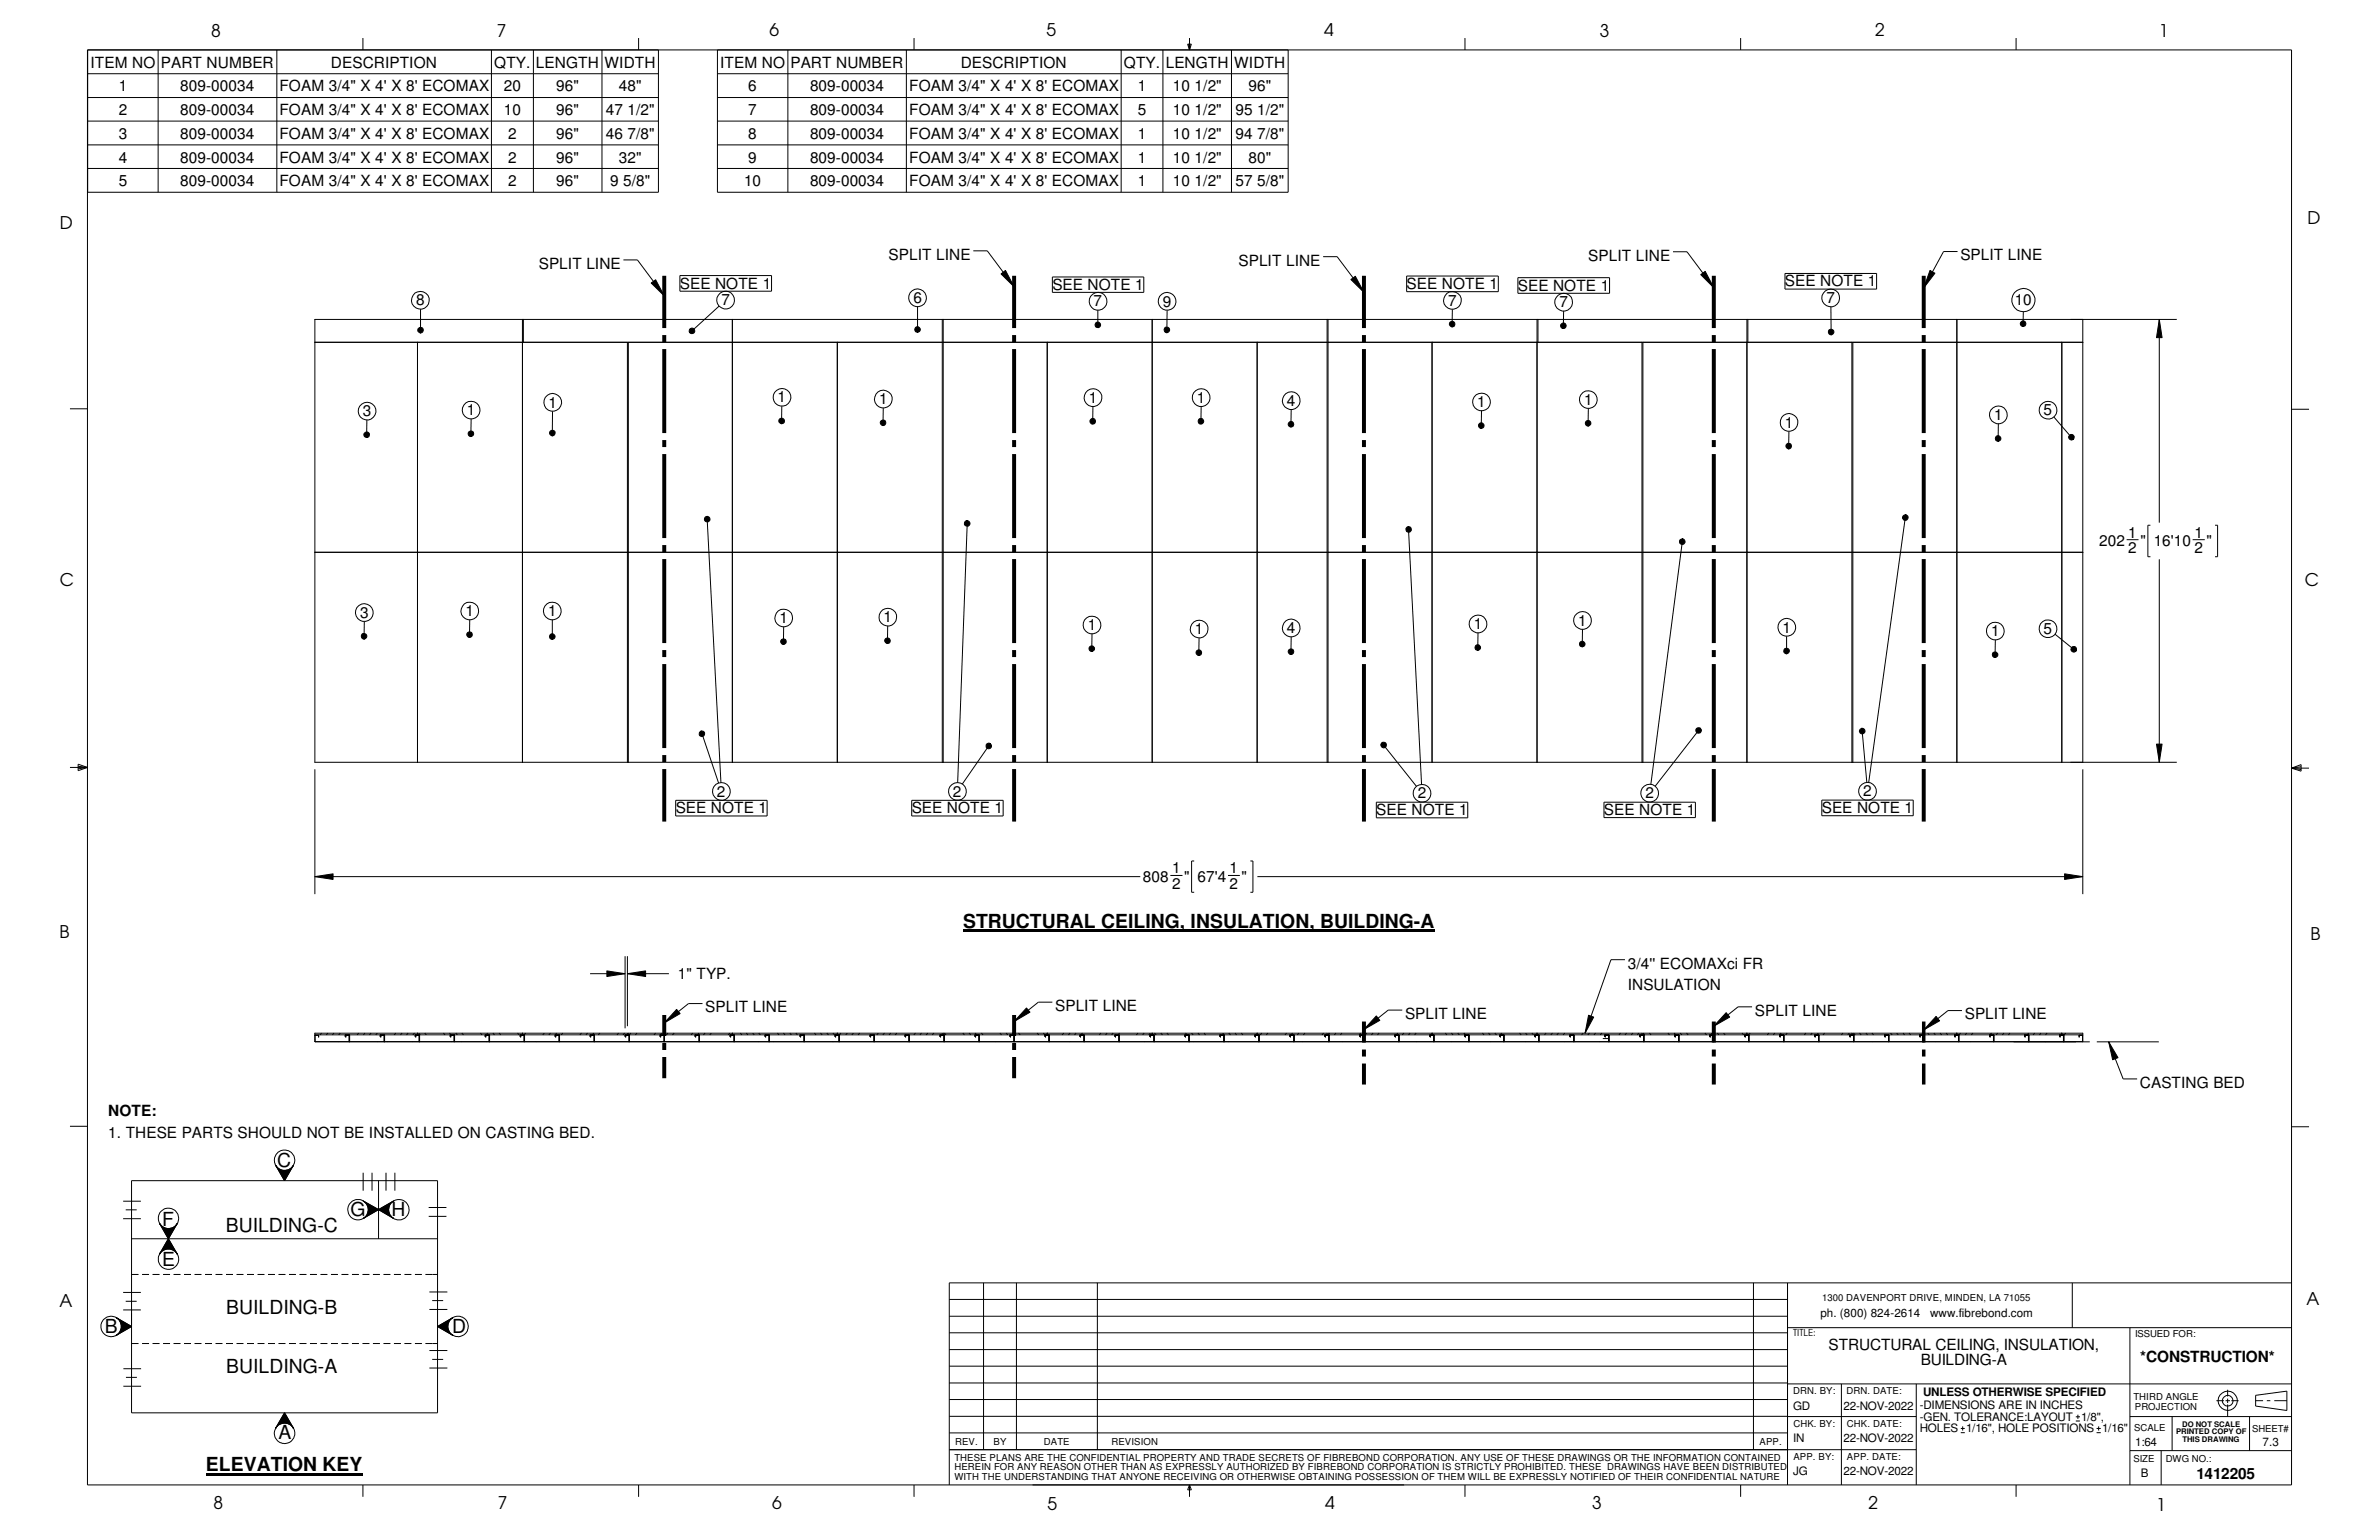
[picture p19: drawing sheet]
<svg xmlns="http://www.w3.org/2000/svg" width="432mm" height="279mm" viewBox="0 0 432 279" stroke-linecap="round" stroke-linejoin="round" font-family="sans-serif">
<defs><g id="words">
<g font-size="3.5">
<text x="174.8" y="168.3">STRUCTURAL CEILING, INSULATION, BUILDING-A</text>
<text x="50.3" y="211.7">C</text>
<text x="63.6" y="220.7">G</text>
<text x="71" y="220.7">H</text>
<text x="29.5" y="222.4">F</text>
<text x="41" y="223.4">BUILDING-C</text>
<text x="29.5" y="229.7">E</text>
<text x="41.1" y="238.4">BUILDING-B</text>
<text x="19" y="241.9">B</text>
<text x="82" y="241.9">D</text>
<text x="41.1" y="249.1">BUILDING-A</text>
<text x="50.5" y="261.1">A</text>
<text x="37.3" y="266.9">ELEVATION KEY</text>
</g>
<g font-size="3.2">
<text x="38.3" y="6.6">8</text>
<text x="90.2" y="6.7">7</text>
<text x="139.7" y="6.5">6</text>
<text x="190" y="6.5">5</text>
<text x="240.4" y="6.6">4</text>
<text x="290.4" y="6.7">3</text>
<text x="340.4" y="6.5">2</text>
<text x="391.8" y="6.7">1</text>
<text x="10.9" y="41.5">D</text>
<text x="418.8" y="40.7">D</text>
<text x="10.8" y="106.3">C</text>
<text x="418.3" y="106.4">C</text>
<text x="10.8" y="170.2">B</text>
<text x="419.4" y="170.6">B</text>
<text x="10.8" y="237.2">A</text>
<text x="418.6" y="236.7">A</text>
<text x="38.8" y="273.8">8</text>
<text x="90.3" y="273.8">7</text>
<text x="140.2" y="273.8">6</text>
<text x="190.1" y="273.9">5</text>
<text x="240.5" y="273.8">4</text>
<text x="289" y="273.9">3</text>
<text x="339.1" y="273.9">2</text>
<text x="391.3" y="274.1">1</text>
</g>
<g font-size="2.8">
<text x="16.4" y="12.3">ITEM NO PART NUMBER</text>
<text x="21.5" y="16.6">1</text>
<text x="32.7" y="16.6">809-00034</text>
<text x="50.7" y="16.6">FOAM 3/4&quot; X 4' X 8' ECOMAX</text>
<text x="60.1" y="12.3">DESCRIPTION</text>
<text x="89.7" y="12.3">QTY. LENGTH WIDTH</text>
<text x="91.4" y="16.6">20</text>
<text x="101" y="16.6">96&quot;</text>
<text x="112.3" y="16.6">48&quot;</text>
<text x="130.7" y="12.3">ITEM NO PART NUMBER</text>
<text x="135.8" y="16.6">6</text>
<text x="147" y="16.6">809-00034</text>
<text x="165" y="16.6">FOAM 3/4&quot; X 4' X 8' ECOMAX</text>
<text x="174.4" y="12.3">DESCRIPTION</text>
<text x="204" y="12.3">QTY. LENGTH WIDTH</text>
<text x="206.5" y="16.6">1</text>
<text x="212.9" y="16.6">10 1/2&quot;</text>
<text x="226.6" y="16.6">96&quot;</text>
<text x="21.5" y="20.9">2</text>
<text x="32.7" y="20.9">809-00034</text>
<text x="50.7" y="20.9">FOAM 3/4&quot; X 4' X 8' ECOMAX</text>
<text x="91.4" y="20.9">10</text>
<text x="101" y="20.9">96&quot;</text>
<text x="109.9" y="20.9">47 1/2&quot;</text>
<text x="135.8" y="20.9">7</text>
<text x="147" y="20.9">809-00034</text>
<text x="165" y="20.9">FOAM 3/4&quot; X 4' X 8' ECOMAX</text>
<text x="206.5" y="20.9">5</text>
<text x="212.9" y="20.9">10 1/2&quot;</text>
<text x="224.2" y="20.9">95 1/2&quot;</text>
<text x="21.5" y="25.2">3</text>
<text x="21.5" y="29.5">4</text>
<text x="32.7" y="25.2">809-00034</text>
<text x="32.7" y="29.5">809-00034</text>
<text x="50.7" y="25.2">FOAM 3/4&quot; X 4' X 8' ECOMAX</text>
<text x="50.7" y="29.5">FOAM 3/4&quot; X 4' X 8' ECOMAX</text>
<text x="92.2" y="25.2">2</text>
<text x="92.2" y="29.5">2</text>
<text x="101" y="25.2">96&quot;</text>
<text x="101" y="29.5">96&quot;</text>
<text x="109.9" y="25.2">46 7/8&quot;</text>
<text x="112.3" y="29.5">32&quot;</text>
<text x="135.8" y="25.2">8</text>
<text x="135.8" y="29.5">9</text>
<text x="147" y="25.2">809-00034</text>
<text x="147" y="29.5">809-00034</text>
<text x="165" y="25.2">FOAM 3/4&quot; X 4' X 8' ECOMAX</text>
<text x="165" y="29.5">FOAM 3/4&quot; X 4' X 8' ECOMAX</text>
<text x="206.5" y="25.2">1</text>
<text x="206.5" y="29.5">1</text>
<text x="212.9" y="25.2">10 1/2&quot;</text>
<text x="212.9" y="29.5">10 1/2&quot;</text>
<text x="224.2" y="25.2">94 7/8&quot;</text>
<text x="226.6" y="29.5">80&quot;</text>
<text x="21.5" y="33.8">5</text>
<text x="32.7" y="33.8">809-00034</text>
<text x="50.7" y="33.8">FOAM 3/4&quot; X 4' X 8' ECOMAX</text>
<text x="92.2" y="33.8">2</text>
<text x="101" y="33.8">96&quot;</text>
<text x="110.7" y="33.8">9 5/8&quot;</text>
<text x="135" y="33.8">10</text>
<text x="147" y="33.8">809-00034</text>
<text x="165" y="33.8">FOAM 3/4&quot; X 4' X 8' ECOMAX</text>
<text x="206.5" y="33.8">1</text>
<text x="212.9" y="33.8">10 1/2&quot;</text>
<text x="224.2" y="33.8">57 5/8&quot;</text>
<text x="161.3" y="47.1">SPLIT LINE</text>
<text x="288.3" y="47.3">SPLIT LINE</text>
<text x="355.8" y="47.2">SPLIT LINE</text>
<text x="97.8" y="48.8">SPLIT LINE</text>
<text x="123.4" y="52.4">SEE NOTE 1</text>
<text x="191" y="52.6">SEE NOTE 1</text>
<text x="224.8" y="48.2">SPLIT LINE</text>
<text x="255.3" y="52.4">SEE NOTE 1</text>
<text x="275.5" y="52.7">SEE NOTE 1</text>
<text x="324" y="51.9">SEE NOTE 1</text>
<text x="75.5" y="55.4">8</text>
<text x="130.9" y="55.4">7</text>
<text x="165.8" y="55">6</text>
<text x="198.5" y="55.6">7</text>
<text x="211.1" y="55.6">9</text>
<text x="262.8" y="55.5">7</text>
<text x="283" y="55.8">7</text>
<text x="331.5" y="55">7</text>
<text x="365.7" y="55.4">10</text>
<text x="65.8" y="75.5">3</text>
<text x="84.8" y="75.4">1</text>
<text x="99.5" y="74">1</text>
<text x="141.1" y="73">1</text>
<text x="159.6" y="73.4">1</text>
<text x="197.6" y="73.1">1</text>
<text x="217.3" y="73.1">1</text>
<text x="233.6" y="73.6">4</text>
<text x="268.1" y="73.9">1</text>
<text x="287.5" y="73.4">1</text>
<text x="323.9" y="77.6">1</text>
<text x="362" y="76.2">1</text>
<text x="370.9" y="75.4">5</text>
<text x="381" y="99.1">202</text>
<text x="386.3" y="97.5">1</text>
<text x="386.3" y="100.4">2</text>
<text x="388.5" y="99.1">&quot;</text>
<text x="390.9" y="99.1">16'10</text>
<text x="398.3" y="97.5">1</text>
<text x="398.3" y="100.4">2</text>
<text x="400.5" y="99.1">&quot;</text>
<text x="65.4" y="112.1">3</text>
<text x="84.5" y="111.8">1</text>
<text x="99.5" y="111.8">1</text>
<text x="141.5" y="113.1">1</text>
<text x="160.4" y="112.9">1</text>
<text x="286.5" y="113.5">1</text>
<text x="197.4" y="114.3">1</text>
<text x="216.9" y="115.1">1</text>
<text x="233.6" y="114.9">4</text>
<text x="267.5" y="114.1">1</text>
<text x="323.5" y="114.8">1</text>
<text x="361.4" y="115.4">1</text>
<text x="370.9" y="115">5</text>
<text x="122.6" y="147.5">SEE NOTE 1</text>
<text x="130.1" y="144.5">2</text>
<text x="165.5" y="147.5">SEE NOTE 1</text>
<text x="173" y="144.5">2</text>
<text x="249.8" y="147.9">SEE NOTE 1</text>
<text x="257.3" y="144.9">2</text>
<text x="291.1" y="147.9">SEE NOTE 1</text>
<text x="298.7" y="144.9">2</text>
<text x="330.7" y="147.5">SEE NOTE 1</text>
<text x="338.2" y="144.5">2</text>
<text x="207.4" y="160">808</text>
<text x="212.8" y="158.4">1</text>
<text x="212.8" y="161.3">2</text>
<text x="214.9" y="160">&quot;</text>
<text x="217.3" y="160">67'4</text>
<text x="223.2" y="161.3">2</text>
<text x="223.2" y="158.4">1</text>
<text x="225.3" y="160">&quot;</text>
<text x="123" y="177.7">1&quot; TYP.</text>
<text x="295.4" y="175.7">3/4'' ECOMAXci FR</text>
<text x="295.4" y="179.6">INSULATION</text>
<text x="128" y="183.7">SPLIT LINE</text>
<text x="191.5" y="183.4">SPLIT LINE</text>
<text x="255" y="184.9">SPLIT LINE</text>
<text x="318.5" y="184.3">SPLIT LINE</text>
<text x="356.6" y="185">SPLIT LINE</text>
<text x="388.4" y="197.4">CASTING BED</text>
<text x="19.6" y="202.6">NOTE:</text>
<text x="19.6" y="206.5">1. THESE PARTS SHOULD NOT BE INSTALLED ON CASTING BED.</text>
<text x="331.9" y="244.9">STRUCTURAL CEILING, INSULATION,</text>
<text x="348.6" y="247.7">BUILDING-A</text>
<text x="388.5" y="247.1">*CONSTRUCTION*</text>
<text x="398.7" y="268.4">1412205</text>
</g>
<g font-size="2.1">
<text x="330.4" y="239">ph. (800) 824-2614</text>
<text x="350.4" y="239">www.fibrebond.com</text>
<text x="325.5" y="255.7">GD</text>
<text x="334.6" y="255.7">22-NOV-2022</text>
<text x="348.4" y="255.7">-DIMENSIONS ARE IN INCHES</text>
<text x="348.4" y="257.8">-GEN. TOLERANCE:LAYOUT</text>
<text x="349" y="253.2">UNLESS OTHERWISE SPECIFIED</text>
<text x="377.7" y="257.8">1/8&quot;,</text>
<text x="325.5" y="261.6">IN</text>
<text x="334.6" y="261.6">22-NOV-2022</text>
<text x="348.4" y="259.9">HOLES 1/16&quot;, HOLE POSITIONS 1/16&quot;</text>
<text x="387.6" y="262.4">1:64</text>
<text x="410.7" y="262.4">7.3</text>
<text x="325.5" y="267.6">JG</text>
<text x="334.6" y="267.6">22-NOV-2022</text>
<text x="388.6" y="267.9">B</text>
</g>
<g font-size="1.7">
<text x="330.7" y="236.1">1300 DAVENPORT DRIVE, MINDEN, LA 71055</text>
<text x="325.5" y="242.4">TITLE:</text>
<text x="387.5" y="242.7">ISSUED FOR:</text>
<text x="325.5" y="252.9">DRN. BY:</text>
<text x="335.2" y="252.9">DRN. DATE:</text>
<text x="387.2" y="254">THIRD ANGLE</text>
<text x="387.5" y="255.7">PROJECTION</text>
<text x="173.4" y="262.2">REV.</text>
<text x="180.3" y="262.2">BY</text>
<text x="189.5" y="262.2">DATE</text>
<text x="201.7" y="262.2">REVISION</text>
<text x="319.4" y="262.2">APP.</text>
<text x="325.5" y="258.9">CHK. BY:</text>
<text x="335.2" y="258.9">CHK. DATE:</text>
<text x="387.4" y="259.7">SCALE</text>
<text x="408.8" y="259.8">SHEET#</text>
<text x="173.2" y="268.6">WITH THE UNDERSTANDING THAT ANYONE RECEIVING OR OTHERWISE OBTAINING POSSESSION OF THEM WILL BE EXPRESSLY NOTIFIED OF THEIR CONFIDENTIAL NATURE</text>
<text x="173.2" y="265">THESE PLANS ARE THE CONFIDENTIAL PROPERTY AND TRADE SECRETS OF FIBREBOND CORPORATION. ANY USE OF THESE DRAWINGS OR THE INFORMATION CONTAINED</text>
<text x="173.2" y="266.8">HEREIN FOR ANY REASON OTHER THAN AS EXPRESSLY AUTHORIZED BY FIBREBOND CORPORATION IS STRICTLY PROHIBITED. THESE DRAWINGS HAVE BEEN DISTRIBUTED</text>
<text x="325.5" y="264.9">APP. BY:</text>
<text x="335.2" y="264.8">APP. DATE:</text>
<text x="387.2" y="265.3">SIZE</text>
<text x="393.1" y="265.3">DWG NO.:</text>
</g>
<g font-size="1.4">
<text x="395" y="260.2">PRINTED COPY OF</text>
<text x="396.1" y="258.8">DO NOT SCALE</text>
<text x="396.2" y="261.7">THIS DRAWING</text>
</g>
</g></defs>
<g fill="none" stroke="#000" stroke-width=".18">
<path d="M15.9 9.1h400v260.3h-400zM15.9 9.1v25.8h103.6v-25.8M15.9 17.7h103.6M15.9 13.4h103.6M28.7 9.1v25.8M50.2 9.1v25.8M65.9 6.9v2.2M89.2 9.1v25.8M96.8 9.1v25.8M109.3 9.1v25.8M115.9 6.9v2.2M130.2 9.1v25.8h103.6v-25.8"/>
<path d="M130.2 17.7h103.6M130.2 13.4h103.6M143 9.1v25.8M164.5 9.1v25.8M165.9 6.9v2.2M203.5 9.1v25.8M211.1 9.1v25.8M215.6 8h.6l-.3 1.1zM215.7 8l.2 1.1M215.9 6.9v2.2M216 8l-.1 1.1M223.5 9.1v25.8"/>
<path d="M265.9 6.9v2.2M315.9 6.9v2.2M365.9 6.9v2.2M15.9 22h103.6M15.9 26.3h103.6M15.9 30.6h103.6M130.2 22h103.6M130.2 26.3h103.6M130.2 30.6h103.6M75.9 59.7a.52 .52 0 0 1 .9-.1 .52 .52 0 0 1-.5 .8v-.5v.5h-.1a.49 .49 0 0 1-.3-.7zM76.3 56.1v3.8M94.8 58v80.3"/>
<path d="M95 58v4.1M113.2 47.2h2.5l4.9 6.5M118.2 51.3l.8-.5 1.6 2.9zM123.4 50h16.6v2.8h-16.6zM125.3 59.6a.51 .51 0 0 1 .7 .1 .51 .51 0 0 1-.1 .7 .51 .51 0 0 1-.7 0l.4-.4-.4 .4a.51 .51 0 0 1 .1-.8zM130.5 55.5l-4.9 4.5M132.9 58v80.3M166.2 59.4a.51 .51 0 0 1 .8 .2 .51 .51 0 0 1-.5 .7v-.5v.5a.51 .51 0 0 1-.4-.3 .51 .51 0 0 1 .1-.6zM166.5 55.7v4.1M171 58v80.3M171.2 58v80.3M176.7 45.5h2.5l4.9 6.5"/>
<path d="M181.7 49.7l.8-.6 1.6 2.9zM191 50.2h16.6v2.8h-16.6zM198.9 58.6a.51 .51 0 0 1 .8 .1 .51 .51 0 0 1-.4 .7v-.5v.5a.51 .51 0 0 1-.5-.3 .51 .51 0 0 1 .1-.5zM199.3 56.3v2.6M209.1 58v80.3M211.4 59.5a.52 .52 0 0 1 .9 .1 .52 .52 0 0 1-.5 .8v-.5v.5a.54 .54 0 0 1-.4-.9zM211.8 56.3v3.6M240.2 46.6h2.5l4.9 6.4M240.9 58v80.3M241 58v80.3M245.2 50.7l.8-.6 1.6 2.9zM255.3 50.1h16.6v2.8h-16.6z"/>
<path d="M263.2 58.4a.51 .51 0 0 1 .8 .2 .51 .51 0 0 1-.4 .7v-.5v.5h-.2a.51 .51 0 0 1-.2-.9zM263.6 56.1v2.7M275.5 50.4h16.6v2.8h-16.6zM279 58v80.3M279.1 58v4.1M283.3 58.9a.51 .51 0 0 1 .9-.1 .51 .51 0 0 1-.4 .8v-.5v.5a.51 .51 0 0 1-.5-.7zM283.8 56.4v2.7M303.7 45.7h2.5l4.9 6.5M308.7 49.8l.8-.6 1.6 3zM317.1 58v80.3M317.2 58v4.1M324 49.6h16.6v2.9h-16.6z"/>
<path d="M332 59.9a.52 .52 0 0 1 .8 .1 .52 .52 0 0 1-.4 .7v-.5v.5a.54 .54 0 0 1-.4-.8zM332.3 55.7l.1 4.5M350.3 49.1l.9 .5-2 2.6zM355.2 58v80.3M355.3 45.6h-2.5l-3.6 6.6M366.9 58.4a.49 .49 0 0 1 .8 .1 .49 .49 0 0 1-.5 .7v-.5v.5a.48 .48 0 0 1-.5-.3 .48 .48 0 0 1 .2-.5zM367.2 56.6v2.1M378 58v80.3M391.9 58l.5 3.3h-1zM391.9 58v36.8M395.1 58h-338v80.3h338M12.7 74.2h3.2"/>
<path d="M57.1 62.1h113.9M66.1 78.7a.51 .51 0 0 1 .9-.1 .51 .51 0 0 1-.5 .8v-.5v.5a.51 .51 0 0 1-.4-.7zM66.6 76.2l-.1 2.7M75.8 62.1v76.2M85.1 78.3a.51 .51 0 0 1 .8 .2 .51 .51 0 0 1-.4 .7v-.5v.5a.52 .52 0 0 1-.5-.3 .52 .52 0 0 1 .1-.6zM85.5 76v2.7M99.9 78.2a.52 .52 0 0 1 .9 .2 .52 .52 0 0 1-.6 .7v-.5v.5l-.1-.1a.51 .51 0 0 1-.2-.8zM100.3 74.6l-.1 4M113.9 62.1v76.2M114 62.1v76.2M141.5 76a.54 .54 0 0 1 .9 .2l-.2 .5-.3 .2v-.5v.5l-.2-.1a.49 .49 0 0 1-.2-.8zM141.9 73.7v2.7"/>
<path d="M152 62.1v76.2M159.9 76.3a.51 .51 0 0 1 .9 .2 .51 .51 0 0 1-.5 .7v-.5v.5h-.2a.51 .51 0 0 1-.2-.9zM160.3 74v2.7M171.2 62.1h69.7M190.1 62.1v76.2M198 76.1a.49 .49 0 0 1 .8 .1 .49 .49 0 0 1-.5 .7v-.5v.5a.48 .48 0 0 1-.4-.3 .48 .48 0 0 1 .1-.5zM198.4 73.7l-.1 2.7M217.6 76.1a.51 .51 0 0 1 .8 .1 .51 .51 0 0 1-.4 .7v-.5v.5a.51 .51 0 0 1-.5-.3 .51 .51 0 0 1 .1-.5zM218 73.7v2.7M228.2 62.1v76.2M234 76.6a.49 .49 0 0 1 .8 .2 .49 .49 0 0 1-.5 .7v-.5v.5a.48 .48 0 0 1-.5-.3 .48 .48 0 0 1 .2-.6zM234.4 74.3l-.1 2.7"/>
<path d="M241 62.1h137M259.9 62.1v76.2M268.5 76.8a.51 .51 0 0 1 .8 .2 .51 .51 0 0 1-.4 .7v-.5v.5a.52 .52 0 0 1-.5-.3 .52 .52 0 0 1 .1-.6zM268.9 74.5v2.7M287.9 76.4a.51 .51 0 0 1 .8 .2 .51 .51 0 0 1-.5 .7v-.5v.5a.52 .52 0 0 1-.4-.3 .52 .52 0 0 1 .1-.6zM288.3 74.1l-.1 2.7M298 62.1v76.2M298.2 62.1v76.2M324.7 78.3v2.6M336.1 62.1v76.2M336.3 62.1v76.2M362.3 79.2a.51 .51 0 0 1 .8 .1 .51 .51 0 0 1-.4 .8v-.6v.6a.51 .51 0 0 1-.5-.3 .51 .51 0 0 1 .1-.6z"/>
<path d="M362.7 76.9v2.6M372.8 75.6l3.2 3.7M374.2 62.1v76.2M375.7 79a.5 .5 0 0 1 .7 0 .5 .5 0 0 1-.1 .7l-.3-.4 .3 .4a.5 .5 0 0 1-.7 0 .5 .5 0 0 1 .1-.7zM415.9 74.3h3.2M128 93.9l.4-.2v.5v-.5a.51 .51 0 0 1 .4 .6 .51 .51 0 0 1-.7 .3 .51 .51 0 0 1-.1-.7zM128.4 94.2l2.5 47.8M175.2 94.6l.4-.2v.6v-.6a.52 .52 0 0 1 .5 .7 .52 .52 0 0 1-.8 .3 .52 .52 0 0 1-.1-.8zM175.6 95l-1.8 47M255.3 95.7l.4-.2v.6v-.6a.51 .51 0 0 1 .5 .6 .51 .51 0 0 1-.7 .4 .51 .51 0 0 1-.2-.8zM255.7 96.1l2.3 46.2M304.9 98l.5-.3v.6v-.6a.52 .52 0 0 1 .4 .7 .52 .52 0 0 1-.7 .3 .52 .52 0 0 1-.2-.7z"/>
<path d="M305.4 98.3l-5.8 44M324.3 80.6a.51 .51 0 0 1 .8 .2 .51 .51 0 0 1-.4 .6v-.5v.5h-.2a.51 .51 0 0 1-.2-.8zM345.5 93.5l.4-.1-.1 .5 .1-.5a.51 .51 0 0 1 .4 .7 .51 .51 0 0 1-.7 .2 .51 .51 0 0 1-.1-.8zM345.8 93.9l-6.6 48.1M386 97.9h2.2M390.3 95.3h-.5v5.7h.5M398 97.9h2.2M402 95.3h.5v5.7h-.5M57.1 100.2h56.8M65.7 115.1a.52 .52 0 0 1 .8 .1 .52 .52 0 0 1-.4 .8v-.6v.6a.54 .54 0 0 1-.4-.9zM66.1 112.8v2.6M84.9 114.8a.51 .51 0 0 1 .8 .2 .51 .51 0 0 1-.5 .7v-.6v.6l-.3-.2a.47 .47 0 0 1 0-.7z"/>
<path d="M85.3 112.5l-.1 2.6M99.9 115.1a.51 .51 0 0 1 .8 .2 .51 .51 0 0 1-.5 .7v-.5v.5a.51 .51 0 0 1-.4-.3 .51 .51 0 0 1 .1-.6zM100.2 112.5v3M114 100.2h57M141.9 116a.51 .51 0 0 1 .8 .2 .51 .51 0 0 1-.5 .7v-.5v.5l-.3-.1a.47 .47 0 0 1 0-.8zM142.2 113.7v2.7M160.7 115.9a.51 .51 0 0 1 .8 .2 .51 .51 0 0 1-.4 .7v-.6v.6l-.2-.1a.51 .51 0 0 1-.2-.8zM161.1 113.6v2.6M171.2 100.2h69.7M197.8 117.3a.51 .51 0 0 1 .8 .2 .51 .51 0 0 1-.4 .7v-.5v.5a.52 .52 0 0 1-.5-.3 .52 .52 0 0 1 .1-.6zM198.2 115v2.7M217.3 118a.51 .51 0 0 1 .8 .2 .51 .51 0 0 1-.5 .7v-.5v.5h-.2a.51 .51 0 0 1-.1-.9z"/>
<path d="M217.6 115.7v2.7M234 117.9a.51 .51 0 0 1 .8 .2 .51 .51 0 0 1-.5 .6v-.5v.5l-.3-.1a.47 .47 0 0 1 0-.7zM234.4 115.6l-.1 2.6M241 100.2h57M267.8 117.1a.51 .51 0 0 1 .9 .2 .51 .51 0 0 1-.5 .7v-.5v.5a.51 .51 0 0 1-.4-.3 .51 .51 0 0 1 0-.6zM268.3 114.8l-.1 2.7M286.8 116.5a.51 .51 0 0 1 .8 .1 .51 .51 0 0 1-.4 .7v-.5v.5a.51 .51 0 0 1-.5-.3 .51 .51 0 0 1 .1-.5zM287.2 114.2v2.6M298.2 100.2h37.9M323.9 117.7a.52 .52 0 0 1 .8 .2 .52 .52 0 0 1-.5 .7l.1-.5-.1 .5h-.1a.51 .51 0 0 1-.2-.9zM324.3 115.4v2.7M336.3 100.2h41.7"/>
<path d="M361.7 118.4a.52 .52 0 0 1 .9 .2 .52 .52 0 0 1-.5 .7v-.5v.5a.54 .54 0 0 1-.4-.9zM362.2 116.1l-.1 2.7M373 115.1l3.4 2.7M376 117.5a.51 .51 0 0 1 .7-.1 .51 .51 0 0 1 .1 .7l-.4-.3 .4 .3a.51 .51 0 0 1-.7 .1 .51 .51 0 0 1-.1-.7zM391.9 101.5v36.8M12.7 139.2h3.2M14.2 138.6l1.7 .6-1.7 .6zM14.2 139l1.7 .2M15.9 139.2l-1.7 .3M57.1 139.6v22.6M127 132.9l.3-.3 .1 .5-.1-.5a.51 .51 0 0 1 .6 .5 .51 .51 0 0 1-.6 .5 .51 .51 0 0 1-.3-.7zM127.4 133.1l3 9"/>
<path d="M179 135a.52 .52 0 0 1 .7-.1l-.2 .4 .2-.4a.52 .52 0 0 1 .2 .7 .52 .52 0 0 1-.7 .2 .52 .52 0 0 1-.2-.8zM179.5 135.3l-4.8 6.9M250.8 134.8a.51 .51 0 0 1 .8 .3 .51 .51 0 0 1-.6 .6 .51 .51 0 0 1-.3-.8l.1-.1 .3 .4zM251.1 135.2l6 7.5M307.9 132.2l.3-.2 .4 .1-.3 .4 .3-.4a.5 .5 0 0 1 .1 .7 .5 .5 0 0 1-.7 .1 .5 .5 0 0 1-.1-.7zM308.3 132.5l-7.9 10.1M337.6 132.3l.3-.2 .1 .5-.1-.5a.51 .51 0 0 1 .6 .6 .51 .51 0 0 1-.7 .4 .51 .51 0 0 1-.2-.8zM338 132.6l.8 9.3M378 139.6v22.6M391.4 135h1l-.5 3.3zM415.9 139.4l1.8 .2M415.9 139.4l1.8-.7v1.2z"/>
<path d="M415.9 139.4h3.2M417.7 139.1l-1.8 .3M57.1 159l3.4-.5v1.1zM57.1 159h149.9M122.6 145.2h16.6v2.8h-16.6zM165.5 145.2h16.6v2.8h-16.6zM212.4 158.8h2.2M216.7 156.2h-.4v5.7h.4M222.9 158.8h2.1M226.9 156.2h.5v5.7h-.5M228.2 159h149.8M249.8 145.5h16.6v2.9h-16.6z"/>
<path d="M291.1 145.5h16.6v2.8h-16.6zM330.7 145.2h16.6v2.8h-16.6zM374.7 158.5l3.3 .5-3.3 .6zM107.1 176.7h6.4M110.2 176.1l3.3 .6-3.3 .5zM113.5 173.5v13.1M113.9 176.7l3.3-.6v1.1zM113.9 173.5v12.7M113.9 176.7h7.5M294.9 174.1h-2.5l-4.7 13.4M57.2 188.6l-.1 .1M57.2 187.8v1.2l12.6-.1"/>
<path d="M57.2 187.8v1.2h6.2v-1.2M57.2 187.8h.6M57.8 187.8v.1M57.8 187.9l.1 .2M58.4 187.5l-.3 .2M59.5 187.5l-.3 .2M60.6 187.5l-.3 .2M61.4 189h-.1M61.8 187.5l-.3 .2M62.7 187.8h.1M62.7 187.7v.3v-.2M62.7 187.8h.7"/>
<path d="M62.7 187.8l.1 .3zM63.4 187.8h.1M63.4 187.7l.1 .1M63.4 187.8v.1M63.4 187.8l.1 1.2 6.2-.1M65.1 187.5l-.3 .2M66.3 187.5l-.3 .2M67.4 187.5l-.3 .2M68.5 189h.1M68.5 187.5l-.3 .2M69 187.8h.1M69 187.7v.3v-.2"/>
<path d="M69 187.8h.7M69.1 188.1h.1M69.1 187.8v.3M69.7 187.8h.1M69.7 187.7l.1 1.3h6.3v-1.2M69.8 188.9h6.3M69.8 187.8v1.1M70.4 189h-.1M71.8 187.5l-.3 .2M73 187.5l-.3 .2M74.1 187.5l-.3 .2M74.8 189h.1"/>
<path d="M75.2 187.5l-.3 .2M75.4 187.8l.1 .3-.1-.2M75.4 187.8h.1M75.4 187.7v.3M75.4 187.8h.7M75.8 187.5v.2M76 187.5l.3 .2M76.1 187.8v.1M76.1 187.8v1.1M76.1 187.7l.1 1.3h6.2v-1.2M76.1 188.9h6.4M77.1 187.5l.3 .2"/>
<path d="M80.5 187.5l.3 .2M81.6 187.5l.3 .2M81.7 187.8l.1 .3v-.2M81.7 187.8h.1M81.7 187.7v.3M81.7 187.8h.7M82 189h.1M82.4 187.8l.1 .1M82.4 187.8l.1 1.1M82.4 187.7l.1 1.3h6.3v-1.2M82.5 188.9h6.3M82.7 187.5l.3 .2"/>
<path d="M83.8 189h.1M83.8 187.5l.3 .2M87.2 187.5l.3 .2M88.1 188h.1M88.1 187.8v.2M88.1 187.7v.1M88.1 187.8h.1M88.1 187.8h.7M88.1 187.8l.1 .3zM88.3 189h.1M88.3 187.5l.3 .2M88.8 187.8v.1"/>
<path d="M88.8 187.8v1.1M88.8 187.7l.1 1.3h6.2v-1.2M88.8 188.9h6.4M88.8 188.5h.1M89.5 187.5l.2 .2M90.6 187.5l.3 .2M93.9 187.5l.3 .2M94.4 187.7v.3v-.2M94.4 187.8h.1M94.4 187.8h.7M94.5 187.8v.3zM94.5 188h.1"/>
<path d="M94.8 187.5v.2M95.1 187.8l.1 .1M95.1 187.8l.1 1.1M95.1 188.7h.1M95.2 188.9h6.3M95.4 187.5l-.3 .2 .1 1.3h6.3v-1.2M97.3 189h-.1M98.8 187.5l-.3 .2M99.9 187.5l-.3 .2M100.8 187.8h.1M100.8 187.7v.3v-.2M100.8 187.8h.7"/>
<path d="M100.8 187.8l.1 .3zM101 187.5l-.2 .2M101.5 187.8v.1M101.5 187.7l.1 1.3h6.2v-1.1M101.5 187.8v1.1M101.5 188.9h6.4M102.2 187.5l-.3 .2M105.5 187.5l-.3 .2M106.6 187.5l-.3 .2M107.1 187.8h.1M107.1 187.7v.3v-.2M107.1 187.8h.7"/>
<path d="M107.2 187.8v.3zM107.8 187.5l-.3 .2M107.8 187.8v.1M107.8 187.8l.1 .1M107.8 187.8l.1 1.1M107.8 187.7l.1 1.3h6.3v-1.2M107.8 187.9h.1M107.9 188.9h6.3M108.9 187.5l-.3 .2M110.7 189h.1M112.3 187.5l-.3 .2M113.4 187.5l-.3 .2"/>
<path d="M113.5 187.7v.3v-.2M113.5 187.8h.1M113.5 187.8h.7M113.5 187.8l.1 .3zM113.9 187.7v-.2h-56.8v.2h320.9v-.2h-41.7v.2M114 187.7v-.2h57v.2M114.2 187.7l.1 1.3h6.2v-1.2M114.2 187.8v1.1M114.2 187.8v.1M114.2 188.9h6.4M114.5 187.5l-.3 .2M115.6 187.5l-.3 .2"/>
<path d="M119 187.5l-.3 .2M119.8 187.8h.1M119.8 187.7v.3v-.2M119.8 187.8h.7M119.9 187.8v.3zM120.1 187.5l-.3 .2M120.5 187.8l.1 .1M120.5 187.8l.1 1.1M120.5 187.7l.1 1.3h6.3v-1.2M120.6 188.9h6.3M121.2 187.5l-.3 .2M122.4 187.5l-.4 .2"/>
<path d="M122.8 183.1l.6 .8-2.8 1.7zM124.2 189h.1M125.7 187.5l-.3 .2M126.2 187.8h.1M126.2 187.7v.3v-.2M126.2 187.8h.7M126.2 187.8l.1 .3zM126.9 187.8v.1M126.9 187.8v1.1M126.9 187.7l.1 1.3h6.2v-1.2M126.9 187.5l-.3 .2M126.9 188.9h6.4"/>
<path d="M127.5 182.1h-2.5l-4.4 3.5M128 187.5l-.3 .2M129.1 187.5l-.3 .2M132.5 187.5l-.3 .2M132.5 187.8h.1M132.5 187.7v.3v-.2M132.5 187.8h.7M132.6 187.8v.3zM132.9 187.5v.2M133.2 187.8l.1 .1M133.2 187.8l.1 1.1M133.2 187.7l.1 1.3h6.3v-1.2"/>
<path d="M133.3 188.9h6.3M134.4 187.5l.3 .2M135.5 187.5l.3 .2M136.6 187.5l.3 .2M137.7 189h.1M137.7 187.5l.3 .2M138.9 187.8h.1M138.9 187.7v.3v-.2M138.9 187.8h.7M138.9 187.8l.1 .3zM139.1 187.7l.1 .1M139.6 187.8v.1"/>
<path d="M139.6 187.8v1.1M139.6 187.7l.1 1.3h6.2v-1.2M139.6 188.9h6.4M139.6 188.3h.1M140.3 189h.1M141.1 187.5l.3 .2M142.2 187.5l.3 .2M143.3 187.5l.3 .2M144.4 187.5l.3 .2M145.2 187.8h.1M145.2 187.7v.3v-.2M145.2 187.8h.7"/>
<path d="M145.3 187.8v.3zM145.9 187.8l.1 .1M145.9 187.8l.1 1.1M145.9 187.7l.1 1.3h6.3v-1.1M146 188.9h6.3M147.8 187.5l.3 .2M148.9 187.5l.3 .2M150.1 187.5l.3 .2M151.2 189h-.1M151.2 187.5l.3 .2M151.6 187.8h.1M151.6 187.7v.3v-.2"/>
<path d="M151.6 187.8h.7M151.6 187.8l.1 .3zM152 187.5v.2M152.3 187.8v.1M152.3 187.8h.1M152.3 187.7l.1 1.3h6.2v-1.2M152.3 188.9h6.4M152.3 187.8v1.1M152.7 187.5l-.3 .2M153.8 187.5l-.3 .2M153.8 189h.1M154.9 187.5l-.3 .2"/>
<path d="M156 187.5l-.3 .2M157.9 187.8h.1M157.9 187.7v.3v-.2M157.9 187.8h.7M158 187.8v.3zM158.6 187.8l.1 .1M158.6 187.8l.1 1.1M158.6 187.7l.1 1.3h6.3v-1.2M158.7 188.9h6.3M159.4 187.5l-.3 .2M160.5 187.5l-.3 .2M161.7 187.5l-.3 .2"/>
<path d="M162.8 187.5l-.3 .2M164.3 187.8h.1M164.3 187.7v.3v-.2M164.3 187.8h.7M164.3 187.8l.1 .3zM164.6 189h.1M165 187.8v.1M165 187.8v1.1M165 187.7l.1 1.3h6.2v-1.2M165 188.9h12.7M165 188.6h.1M166.2 187.5l-.3 .2"/>
<path d="M167.3 187.5l-.3 .2M167.3 189h.1M168.4 187.5l-.3 .2M169.5 187.5l-.3 .2M170.6 187.8h.1M170.6 187.7v.3v-.2M170.6 187.8h.7M170.7 187.8v.3zM171.2 187.7v-.2h69.7v.2M171.3 187.8l.1 .1M171.3 187.8h.1M171.3 187.7l.1 .1"/>
<path d="M171.4 187.8v1.2l6.3-.1M171.4 187.5l.3 .2M174.8 187.5l.2 .2M175.9 187.5l.3 .2M177 187.7v.3v-.2M177 187.8h.1M177 187.8h.7M177 187.5l.3 .2M177 188.1h.1M177.1 187.8l-.1 .3M177.7 187.7l.1 1.3h6.2v-1.2M177.7 187.8h.1"/>
<path d="M177.7 188.9h6.4M177.7 187.8v1.1M178.1 187.5l.3 .2M180.8 189h.1M181.5 187.5l.3 .2M182.6 187.5l.3 .2M183.3 187.8h.1M183.3 187.7v.3v-.2M183.3 187.8h.7M183.4 188.1h.1M183.4 187.8v.3M183.7 187.5l.4 .3v1.2h6.3v-1.2"/>
<path d="M183.8 187.7v.1M184 187.8l.1 .1M184 187.8l.1 1.1M184.1 188.9h6.3M184.9 187.5l.3 .2M186.3 182.9l.6 .7-2.8 1.7zM188.2 187.5l.4 .2M189.4 187.5l.3 .2M189.7 187.8l.1 .3-.1-.2M189.7 187.8h.1M189.7 187.7v.3M189.7 187.8h.7"/>
<path d="M190.1 187.5v.2M190.4 187.8v.1M190.4 187.8v1.1M190.4 187.7l.1 1.3h6.2v-1.2M190.4 188.9h6.4M191 181.8h-2.5l-4.4 3.5M193.1 187.5l-.3 .2M194.2 189h.1M194.2 187.5l-.3 .2M195.3 187.5l-.3 .2M196 188h.1M196 187.8v.2"/>
<path d="M196 187.8h.1M196 187.7v.1M196 187.8h.7M196.1 187.8v.3zM196.5 187.5l-.3 .2M196.7 187.8l.1 .1M196.7 187.8l.1 1.1M196.7 187.7l.1 1.3h6.3v-1.2M196.8 188.9h6.3M196.8 188.3h.1M199.8 187.5l-.3 .2M201 187.5l-.3 .2"/>
<path d="M202.1 187.5l-.3 .2M202.4 187.8h.1M202.4 187.7v.3v-.2M202.4 187.8h.7M202.4 187.8l.1 .3zM203.1 187.8v.1M203.1 187.8v1.1M203.1 187.7l.1 1.3h6.2v-1.2M203.1 188.9h6.4M203.1 188.9h.1M203.2 189h.1M203.2 187.5l-.3 .2"/>
<path d="M206.5 187.5l-.3 .2M207.7 189h.1M207.7 187.5l-.3 .2M208.7 187.8h.1M208.7 187.7v.3v-.2M208.7 187.8h.7M208.8 187.8v.3zM208.8 187.5l-.3 .2M209.1 187.5v.2M209.4 187.8l.1 .1M209.4 187.8l.1 1.1M209.4 187.7l.1 1.3h6.3v-1.2"/>
<path d="M209.5 188.9v.1M209.5 189h.1M209.5 187.5l.3 .2M210.7 187.5l.3 .2M211.8 187.5l.3 .2M215.1 187.8h.1M215.1 187.7v.3v-.2M215.1 187.8h.7M215.1 187.8l.1 .3zM215.2 187.5l.3 .3M215.8 187.8v1.1M215.8 187.7l.1 1.3h6.2v-1.2"/>
<path d="M215.8 187.8v.1M215.8 188.9h6.4M215.8 188.9l-6.3 .1M215.8 188.1h.1M216.3 187.5l.3 .2M216.7 189h.1M217.4 187.5l.3 .2M218.5 187.5l.3 .2M221.2 189h.1M221.4 187.8h.1M221.4 187.7v.3v-.2M221.4 187.8h.7"/>
<path d="M221.5 187.8v.3zM221.9 187.5l.3 .2M222.1 187.8l.1 .1M222.1 187.8l.1 1.1M222.1 187.7l.1 1.3h6.3v-1.2M222.2 188.9h6.3M223 189h.1M223 187.5l.4 .2M224.2 187.5l.3 .2M225.3 187.5l.3 .2M227.8 187.8h.1M227.8 187.7v.3v-.2"/>
<path d="M227.8 187.8h.7M227.8 187.8l.1 .3zM228.2 187.5v.2M228.5 187.8v.1M228.5 187.7l.1 1.3h6.2v-1.2M228.5 187.8v1.1M228.5 188.9h6.4M229 187.5l-.3 .2M230.1 187.5l-.3 .2M230.2 189h.1M233.5 187.5l-.3 .2M234.1 187.8h.1"/>
<path d="M234.1 187.7v.3v-.2M234.1 187.8h.7M234.2 187.8v.3zM234.6 187.5l-.3 .2M234.7 189h.1M234.8 187.8l.1 .1M234.8 187.7l.1 1.3h6.3v-1.2M234.8 187.8l.1 1.1M234.9 188.9h6.3M235.8 187.5l-.3 .2M236.5 189h-.1M236.9 187.5l-.3 .2"/>
<path d="M240.2 187.5l-.3 .2M240.5 187.8h.1M240.5 187.7v.3v-.2M240.5 187.8h.7M240.5 187.8l.1 .3zM241.2 187.8v1.1M241.2 187.7l.1 1.3h6.2v-1.2M241.2 187.8v.1M241.2 188.9h6.4M241.3 187.5l-.3 .2v-.2h57v.2M242.5 187.5l-.3 .2M243.6 187.5l-.3 .2"/>
<path d="M243.6 189h.1M246.8 187.8h.1M246.8 187.7v.3v-.2M246.8 187.8h.7M246.9 187.8v.3zM247 187.5l-.3 .2M247.5 187.8l.1 .1M247.5 187.7l.1 1.3h6.3v-1.2M247.5 187.8l.1 1.1M247.5 188.4h.1M247.6 188.9h6.3M248.1 187.5l-.3 .2"/>
<path d="M249.2 187.5l-.3 .2M249.8 184.3l.6 .8-2.8 1.7zM249.9 189h.1M250.3 187.5l-.3 .2M253.2 187.8h.1M253.2 187.7v.3v-.2M253.2 187.8h.7M253.2 187.8l.1 .3zM253.7 187.5l-.3 .2M253.9 187.8v.1M253.9 187.8v1.1M253.9 187.7l.1 1.3h6.2v-1.2"/>
<path d="M253.9 188.9h6.4M254.5 183.3h-2.5l-4.4 3.5M254.8 187.5l-.3 .2M255.9 187.5l-.2 .2M257 187.5l-.2 .2M257.1 189h.1M259.5 187.8h.1M259.5 187.7v.3v-.2M259.5 187.8h.7M259.6 187.8v.3zM259.9 187.5v.2M260.1 187.7v.1"/>
<path d="M260.2 187.8l.1 .1M260.2 187.8l.1 1.1M260.2 187.7l.1 1.3h6.3v-1.2M260.3 188.9h6.3M262.3 187.5l.3 .2M263.4 189h.1M263.4 187.5l.3 .2M264.6 187.5l.3 .2M265.7 187.5l.3 .2M265.9 187.8h.1M265.9 187.7v.3v-.2M265.9 187.8h.7"/>
<path d="M265.9 187.8l.1 .3zM266.6 187.8v.1M266.6 187.8v1.1M266.6 187.7l.1 1.3h6.2v-1.2M266.6 188.9h6.4M269.1 187.5l.3 .2M270.2 187.5l.3 .2M270.6 189h.1M271.3 187.5l.3 .2M272.2 187.8h.1M272.2 187.7v.3v-.2M272.2 187.8h.7"/>
<path d="M272.3 187.8v.3zM272.4 187.5l.3 .2M272.9 187.8l.1 .1M272.9 187.8l.1 1.1M272.9 187.7l.1 1.3h6.3v-1.2M273 188.9h12.7M273 188.4h.1M275.8 187.5l.3 .2M276.9 189h.1M276.9 187.5l.3 .2M278 187.5l.3 .2M278.6 187.8h.1"/>
<path d="M278.6 187.7v.3v-.2M278.6 187.8h.7M278.6 187.8l.1 .3zM279 187.5v.2M279.3 187.8v.1M279.3 187.8h.1M279.3 187.7l.1 .1M279.3 187.8l.1 1.2 6.2-.1M280.6 187.5l-.3 .2M281.8 187.5l-.3 .2M282.9 187.5l-.3 .2M284 189h.1"/>
<path d="M284 187.5l-.3 .2M284.9 187.8h.1M284.9 187.7v.3v-.2M284.9 187.8h.7M285 188.1h.1M285 187.8v.3M285.6 187.8h.1M285.6 187.7l.1 1.3h6.3v-1.2M285.7 188.9h6.3M285.7 187.8v1.1M285.9 189h-.1M287.4 187.5l-.3 .2"/>
<path d="M288.3 184.2l1 .3-1.6 3zM288.5 187.5l-.3 .2M289.6 187.5l-.3 .2M290.4 189h-.1M290.7 187.5l-.3 .2M290.9 188.4h1M291.3 187.8h.1M291.3 187.7v.3v-.2M291.3 187.8h.7M291.3 188.1h.1M291.4 187.8l-.1 .3M291.4 188h-.1"/>
<path d="M292 187.8v.1M292 187.7l.1 1.3h6.2v-1.2M292 187.8v1.1M292 188.9h6.4M294.1 187.5l-.3 .2M295.2 187.5l-.3 .2M296.4 187.5l-.3 .2M297.5 187.5l-.3 .2M297.5 189h.1M297.6 187.8l.1 .3v-.2M297.6 187.8h.1M297.6 187.7v.3"/>
<path d="M297.6 187.8h.7M298.2 187.7v-.2h37.9v.2M298.2 187.5l.3 .2M298.3 187.8l.1 .1M298.3 187.7l.1 1.3h6.3v-1.2M298.3 187.8l.1 1.1M298.4 188.9h6.3M299.3 189h.1M299.4 187.5l.3 .2M302.7 187.5l.3 .2M303.8 189h.1M303.9 187.5l.3 .2"/>
<path d="M304 188h.1M304 187.8v.2M304 187.8h.1M304 187.7v.1M304 187.8h.7M304 187.8l.1 .3zM304.7 187.8v1.1M304.7 187.7l.1 1.3h6.2v-1.2M304.7 187.8v.1M304.7 188.9l6.3 .1M304.7 188.1h.1M305 187.5l.3 .2"/>
<path d="M306.1 187.5l.3 .2M309.5 187.5l.3 .2M310.3 187.7v.3v-.2M310.3 187.8h.1M310.3 187.8h.7M310.4 187.8v.3zM310.6 187.5l.3 .2M311 189h.1M311 187.8l.1 .1M311 187.7l.1 1.3h6.3v-1.2M311 187.8l.1 1.1M311.1 188.9l-.1 .1"/>
<path d="M311.1 188.9h6.3M311.7 187.5l.3 .2M312.8 189h.1M312.8 187.5l.3 .2M313.3 183.7l.6 .8-2.8 1.7zM316.2 187.5l.3 .2M316.7 187.8h.1M316.7 187.7v.3v-.2M316.7 187.8h.7M316.7 187.8l.1 .3zM317.1 187.5v.2M317.3 189h.1"/>
<path d="M317.4 187.8v.1M317.4 187.8v1.1M317.4 188.9h6.4M317.4 188.8v.1M317.7 187.5l-.3 .2 .1 1.3h6.2v-1.2M318 182.7h-2.5l-4.4 3.5M321.1 187.5l-.3 .2M322.2 187.5l-.3 .2M323 187.8h.1M323 187.7v.3v-.2M323 187.8h.7M323.1 187.8v.3z"/>
<path d="M323.3 187.5l-.3 .2M323.7 187.8l.1 .1M323.7 187.7l.1 1.3h6.3v-1.2M323.7 187.8l.1 1.1M323.7 188.3h.1M323.8 188.9h6.3M324.4 187.5l-.3 .2M326.3 189h.1M327.8 187.5l-.3 .2M328.9 187.5l-.3 .2M329.4 187.8h.1M329.4 187.7v.3v-.2"/>
<path d="M329.4 187.8h.7M329.4 187.8l.1 .3zM330 187.5l-.3 .2M330.1 187.8v.1M330.1 187.8v1.1M330.1 187.7l.1 1.3h6.2v-1.2M330.1 188.9h6.4M331.2 187.5l-.3 .2M334.5 187.5l-.3 .2M335.7 187.5l-.3 .2M335.7 187.8h.1M335.7 187.7v.3v-.2"/>
<path d="M335.7 187.8h.7M335.8 187.8v.3zM336.4 187.8l.1 .1M336.4 187.8l.1 1.1M336.4 187.7l.1 1.3h6.3v-1.2M336.4 187.5l.3 .2M336.5 188.9h6.3M337.5 187.5l.3 .2M338.7 187.5l.3 .2M339.8 189h-.1M339.8 187.5l.3 .2M342.1 187.8h.1"/>
<path d="M342.1 187.7v.3v-.2M342.1 187.8h.7M342.1 187.8l.1 .3zM342.8 187.8v1.1M342.8 187.7l.1 1.3h6.2v-1.2M342.8 187.8v.1M342.8 188.9h6.4M343.2 187.5l.3 .2M344.3 187.5l.3 .2M345.4 187.5l.3 .2M346.5 187.5l.3 .2M348.4 187.7v.3v-.2"/>
<path d="M348.4 187.8h.1M348.4 187.8h.7M348.5 187.8v.3zM349.1 187.8l.1 .1M349.1 187.8l.1 1.1M349.1 187.7l.1 1.3h6.3v-1.2M349.2 188.9h6.3M349.9 187.5l.3 .2M351 187.5l.3 .2M351.4 189h.1M351.4 184.4l.6 .8-2.8 1.7zM352.1 187.5l.3 .2"/>
<path d="M353.2 187.5l.3 .2M354.8 187.8h.1M354.8 187.7v.3v-.2M354.8 187.8h.7M354.8 187.8l.1 .3zM354.8 188h.1M355.2 187.5v.2M355.5 187.8v.1M355.5 187.7l.1 1.3h6.2v-1.2M355.5 187.8v1.1M355.5 188.6h.1M355.5 188.9h6.4"/>
<path d="M355.9 187.5l-.3 .2M356.1 183.3h-2.5l-4.4 3.6M357 187.5l-.3 .2M357.7 189h.1M358.1 187.5l-.3 .2M361.1 187.8h.1M361.1 187.8h.7M361.2 187.8v.3zM361.5 187.5l-.4 .3v.2v-.2M361.8 187.8l.1 .1M361.8 187.8l.1 1.1M361.8 187.7l.1 1.3h6.3v-1.2"/>
<path d="M361.9 188.9l17.4 .1M362.6 187.5l-.3 .2M363.7 187.5l-.3 .2M364.8 187.5l-.3 .2M364.9 189h.1M367.5 187.8h.1M367.5 187.7v.3v-.2M367.5 187.8h.7M367.5 187.8l.1 .3zM368.2 187.8v.1M368.2 187.8v1.1M368.2 187.7l.1 1.3h6.2v-1.2"/>
<path d="M368.2 188.9v.1M368.2 188.9l.1 .1M368.2 187.5l-.3 .3M369.3 187.5l-.3 .2M370.5 187.5l-.3 .2M371.2 189h-.1M371.6 187.5l-.3 .2M373.8 187.8h.1M373.8 187.7v.3v-.2M373.8 187.8h.7M373.9 187.8v.3zM374.2 187.5v.2"/>
<path d="M374.5 187.8l.1 1.1M374.5 187.7l.1 1.3h3.4v-1.2M374.5 187.8l.1 .1M374.6 188.9v.1M374.6 188.9l-.1 .1M374.9 187.5l-.3 .2M377.4 187.8v.3zM377.4 188h.1M377.4 187.8h.6M378 187.8v1.2M378 188.6v.1M380.6 189h11.2"/>
<path d="M382.7 189l1.7 2.9-.9 .4zM382.7 189l2.7 6.7h2.5M12.7 204.3h3.2M22.4 217.9h3.2M22.8 219.5h2M23.9 214.2h55.5v42.1h-55.5zM50 211.4l.4 .5 1 .4h.5l.6-.2 .8-.7-1.7 2.8zM50 211.4l1.6 2.8 1.7-2.8M65.9 217.9l2.8 1.6-2.8 1.6 .3-.2a1.73 1.73 0 0 0 .6-1.2v-.5a1.63 1.63 0 0 0-.9-1.3zM65.9 212.8v3.2M65.9 217.9l2.8 1.6M67.5 212.8v3.2"/>
<path d="M68.7 219.5l2.8-1.6-.3 .2a1.82 1.82 0 0 0 .3 3zM68.7 219.5l-2.8 1.6M68.7 219.5l2.8 1.6M68.7 214.2v10.5M70.1 212.8v3.2M71.5 217.9l-2.8 1.6M71.7 212.8v3.2M77.8 219.1h3.2M415.9 204.4h3.2M21.1 239.1l2.8 1.6-2.8 1.6 .5-.5 .4-.9-.1-1-.3-.5zM21.1 239.1l2.8 1.6-2.8 1.6M22.4 221.1h3.2"/>
<path d="M22.4 237.7h3.2M22.4 234.5h3.2M22.8 236.1h2M23.9 231.2h1.2M23.9 224.7h55.5M25.8 231.2h1.3M27.7 231.2h1.3M29 222l.4 .5 .9 .4 1-.1 .5-.3 .4-.5-1.6 2.7zM29 222l3.2 5.5M29.6 231.2h1.3M30.6 224.7l1.6 2.8-.4-.5-.9-.4-1.1 .1-.4 .3-.4 .5zM31.5 231.2h1.3"/>
<path d="M32.2 222l-3.2 5.5M33.4 231.2h1.3M35.3 231.2h1.3M37.2 231.2h1.3M39.1 231.2h1.3M41 231.2h1.3M42.9 231.2h1.3M44.8 231.2h1.3M46.7 231.2h1.3M48.6 231.2h1.3M50.5 231.2h1.3M52.5 231.2h1.2"/>
<path d="M54.4 231.2h1.2M56.3 231.2h1.2M58.2 231.2h1.2M60.1 231.2h1.2M62 231.2h1.2M63.9 231.2h1.3M65.8 231.2h1.3M67.7 231.2h1.3M69.6 231.2h1.3M71.5 231.2h1.3M73.4 231.2h1.3M75.3 231.2h1.3"/>
<path d="M77.2 231.2h2.2M77.8 220.7h3.2M77.9 234.4h3.3M77.9 237.6h3.3M78.4 236h2M82.2 239.1l-2.8 1.6 2.8 1.6M172.3 235.8h152.1M172.3 238.8h152.1M178.5 232.7v30.3M184.5 232.7v30.3M199.2 232.7v30.3M318.3 232.7v30.3"/>
<path d="M324.4 232.7v36.7M376.1 232.7v8.2M415.9 232.7h-243.6v36.7M22.4 248.3h3.2M22.4 251.5h3.2M22.9 249.9h1.9M23.9 243.8h1.2M25.8 243.8h1.3M27.7 243.8h1.3M29.6 243.8h1.3M31.5 243.8h1.3M33.4 243.8h1.3"/>
<path d="M35.3 243.8h1.3M37.2 243.8h1.3M39.1 243.8h1.3M41 243.8h1.3M42.9 243.8h1.3M44.8 243.8h1.3M46.7 243.8h1.3M48.6 243.8h1.3M50 259.1l1.6-2.8 1.7 2.8M50.5 243.8h1.3M51.6 256.3l1.7 2.8-.5-.5-.9-.4-1.1 .2-.8 .7zM52.5 243.8h1.2"/>
<path d="M54.4 243.8h1.2M56.3 243.8h1.2M58.2 243.8h1.2M60.1 243.8h1.2M62 243.8h1.2M63.9 243.8h1.3M65.8 243.8h1.3M67.7 243.8h1.3M69.6 243.8h1.3M71.5 243.8h1.3M73.4 243.8h1.3M75.3 243.8h1.3"/>
<path d="M77.2 243.8h2.2M77.9 248.2h3.3M77.9 245h3.3M78.4 246.6h2M79.4 240.7l2.8-1.6-.3 .2-.5 .6-.1 .6v.4a1.79 1.79 0 0 0 .9 1.4zM172.3 241.8h152.1M172.3 244.9h152.1M172.3 247.9h152.1M172.3 250.9h152.1M172.3 253.9h152.1M172.3 257h152.1M172.3 260h152.1"/>
<path d="M324.4 257h23.4M324.4 240.9h91.5M324.4 251.1h91.5M334.2 251.1v18.3M347.8 251.1v18.3M355.9 259.9h.7M355.9 259.2h.7M356.2 258.8v.7M376.8 257.8h.7M376.8 257h.7M377.1 256.7v.7M380.5 259.9h.8"/>
<path d="M380.5 259.2h.8M380.9 258.8v.7M386.6 257h29.3M386.6 240.9v28.5M394.3 257v6.2M402.3 254.1h1.3M403.9 254.1h.8M404.3 252.1v1.3M404.3 253.7v.9M404.3 254.8v2.2M405 254.1h1.3M408.3 257v6.2"/>
<path d="M409.4 254.1h1.4M409.4 253.2l5.7-.8v3.5l-5.7-.8zM411.4 254.1h.7M412.8 254.1h2.3M65.9 269.4v2.2M115.9 269.4v2.2M165.9 269.4v2.2M172.3 263h175.5M215.9 269.4l.3 .9h-.6zM215.9 269.4v2.2M265.9 269.4v2.2M315.9 269.4v2.2"/>
<path d="M365.9 269.4v2.2M386.6 263.2h29.3M392.3 263.2v6.2"/>
<circle cx="76.3" cy="54.5" r="1.6"/>
<circle cx="131.7" cy="54.4" r="1.6"/>
<circle cx="166.5" cy="54" r="1.62"/>
<circle cx="199.3" cy="54.7" r="1.62"/>
<circle cx="211.8" cy="54.7" r="1.62"/>
<circle cx="263.6" cy="54.5" r="1.62"/>
<circle cx="283.8" cy="54.8" r="1.6"/>
<circle cx="332.3" cy="54.1" r="1.6"/>
<circle cx="367.3" cy="54.4" r="2.11"/>
<circle cx="66.6" cy="74.6" r="1.61"/>
<circle cx="85.5" cy="74.4" r="1.62"/>
<circle cx="100.3" cy="73" r="1.62"/>
<circle cx="141.9" cy="72.1" r="1.61"/>
<circle cx="160.3" cy="72.4" r="1.62"/>
<circle cx="198.4" cy="72.1" r="1.62"/>
<circle cx="218" cy="72.1" r="1.62"/>
<circle cx="234.4" cy="72.7" r="1.6"/>
<circle cx="268.9" cy="72.9" r="1.6"/>
<circle cx="288.3" cy="72.5" r="1.62"/>
<circle cx="324.7" cy="76.6" r="1.61"/>
<circle cx="362.7" cy="75.3" r="1.6"/>
<circle cx="371.7" cy="74.4" r="1.61"/>
<circle cx="66.1" cy="111.1" r="1.62"/>
<circle cx="85.3" cy="110.8" r="1.62"/>
<circle cx="100.2" cy="110.8" r="1.62"/>
<circle cx="142.2" cy="112.1" r="1.62"/>
<circle cx="161.1" cy="112" r="1.6"/>
<circle cx="198.2" cy="113.4" r="1.62"/>
<circle cx="217.6" cy="114.1" r="1.6"/>
<circle cx="234.4" cy="113.9" r="1.62"/>
<circle cx="268.3" cy="113.2" r="1.6"/>
<circle cx="287.2" cy="112.6" r="1.6"/>
<circle cx="324.3" cy="113.8" r="1.62"/>
<circle cx="362.2" cy="114.5" r="1.62"/>
<circle cx="371.7" cy="114.1" r="1.62"/>
<circle cx="130.9" cy="143.6" r="1.61"/>
<circle cx="173.8" cy="143.6" r="1.61"/>
<circle cx="258.1" cy="143.9" r="1.6"/>
<circle cx="299.4" cy="143.9" r="1.62"/>
<circle cx="339" cy="143.6" r="1.62"/>
<circle cx="51.6" cy="210.5" r="1.84"/>
<circle cx="65" cy="219.5" r="1.85"/>
<circle cx="72.4" cy="219.5" r="1.85"/>
<circle cx="30.6" cy="221" r="1.84"/>
<circle cx="30.6" cy="228.5" r="1.85"/>
<circle cx="20.2" cy="240.7" r="1.84"/>
<circle cx="83.1" cy="240.7" r="1.84"/>
<circle cx="404.3" cy="254.2" r=".96"/>
<circle cx="404.4" cy="254.1" r="1.74"/>
<circle cx="51.6" cy="260" r="1.84"/>
</g>
<g fill="#000">
<path d="M118.2 51.3l.8-.5 1.6 2.9zM181.7 49.7l.8-.6 1.6 2.9zM245.2 50.7l.8-.6 1.6 2.9zM308.7 49.8l.8-.6 1.6 3zM350.3 49.1l.9 .5-2 2.6zM391.9 58l.5 3.3h-1zM391.4 135h1l-.5 3.3zM57.1 159l3.4-.5v1.1zM374.7 158.5l3.3 .5-3.3 .6zM110.2 176.1l3.3 .6-3.3 .5zM113.9 176.7l3.3-.6v1.1zM122.8 183.1l.6 .8-2.8 1.7z"/>
<path d="M186.3 182.9l.6 .7-2.8 1.7zM249.8 184.3l.6 .8-2.8 1.7zM288.3 184.2l1 .3-1.6 3zM313.3 183.7l.6 .8-2.8 1.7zM351.4 184.4l.6 .8-2.8 1.7zM382.7 189l1.7 2.9-.9 .4z"/>
<path d="M198.9 58.6a.51 .51 0 0 1 .8 .1 .51 .51 0 0 1-.4 .7v-.5v.5a.51 .51 0 0 1-.5-.3 .51 .51 0 0 1 .1-.5z" fill-rule="evenodd"/>
<path d="M263.2 58.4a.51 .51 0 0 1 .8 .2 .51 .51 0 0 1-.4 .7v-.5v.5h-.2a.51 .51 0 0 1-.2-.9z" fill-rule="evenodd"/>
<path d="M283.3 58.9a.51 .51 0 0 1 .9-.1 .51 .51 0 0 1-.4 .8v-.5v.5a.51 .51 0 0 1-.5-.7z" fill-rule="evenodd"/>
<path d="M366.9 58.4a.49 .49 0 0 1 .8 .1 .49 .49 0 0 1-.5 .7v-.5v.5a.48 .48 0 0 1-.5-.3 .48 .48 0 0 1 .2-.5z" fill-rule="evenodd"/>
<path d="M66.1 78.7a.51 .51 0 0 1 .9-.1 .51 .51 0 0 1-.5 .8v-.5v.5a.51 .51 0 0 1-.4-.7z" fill-rule="evenodd"/>
<path d="M75.9 59.7a.52 .52 0 0 1 .9-.1 .52 .52 0 0 1-.5 .8v-.5v.5h-.1a.49 .49 0 0 1-.3-.7z" fill-rule="evenodd"/>
<path d="M85.1 78.3a.51 .51 0 0 1 .8 .2 .51 .51 0 0 1-.4 .7v-.5v.5a.52 .52 0 0 1-.5-.3 .52 .52 0 0 1 .1-.6z" fill-rule="evenodd"/>
<path d="M99.9 78.2a.52 .52 0 0 1 .9 .2 .52 .52 0 0 1-.6 .7v-.5v.5l-.1-.1a.51 .51 0 0 1-.2-.8z" fill-rule="evenodd"/>
<path d="M125.3 59.6a.51 .51 0 0 1 .7 .1 .51 .51 0 0 1-.1 .7 .51 .51 0 0 1-.7 0l.4-.4-.4 .4a.51 .51 0 0 1 .1-.8z" fill-rule="evenodd"/>
<path d="M141.5 76a.54 .54 0 0 1 .9 .2l-.2 .5-.3 .2v-.5v.5l-.2-.1a.49 .49 0 0 1-.2-.8z" fill-rule="evenodd"/>
<path d="M159.9 76.3a.51 .51 0 0 1 .9 .2 .51 .51 0 0 1-.5 .7v-.5v.5h-.2a.51 .51 0 0 1-.2-.9z" fill-rule="evenodd"/>
<path d="M166.2 59.4a.51 .51 0 0 1 .8 .2 .51 .51 0 0 1-.5 .7v-.5v.5a.51 .51 0 0 1-.4-.3 .51 .51 0 0 1 .1-.6z" fill-rule="evenodd"/>
<path d="M198 76.1a.49 .49 0 0 1 .8 .1 .49 .49 0 0 1-.5 .7v-.5v.5a.48 .48 0 0 1-.4-.3 .48 .48 0 0 1 .1-.5z" fill-rule="evenodd"/>
<path d="M211.4 59.5a.52 .52 0 0 1 .9 .1 .52 .52 0 0 1-.5 .8v-.5v.5a.54 .54 0 0 1-.4-.9z" fill-rule="evenodd"/>
<path d="M217.6 76.1a.51 .51 0 0 1 .8 .1 .51 .51 0 0 1-.4 .7v-.5v.5a.51 .51 0 0 1-.5-.3 .51 .51 0 0 1 .1-.5z" fill-rule="evenodd"/>
<path d="M234 76.6a.49 .49 0 0 1 .8 .2 .49 .49 0 0 1-.5 .7v-.5v.5a.48 .48 0 0 1-.5-.3 .48 .48 0 0 1 .2-.6z" fill-rule="evenodd"/>
<path d="M268.5 76.8a.51 .51 0 0 1 .8 .2 .51 .51 0 0 1-.4 .7v-.5v.5a.52 .52 0 0 1-.5-.3 .52 .52 0 0 1 .1-.6z" fill-rule="evenodd"/>
<path d="M287.9 76.4a.51 .51 0 0 1 .8 .2 .51 .51 0 0 1-.5 .7v-.5v.5a.52 .52 0 0 1-.4-.3 .52 .52 0 0 1 .1-.6z" fill-rule="evenodd"/>
<path d="M332 59.9a.52 .52 0 0 1 .8 .1 .52 .52 0 0 1-.4 .7v-.5v.5a.54 .54 0 0 1-.4-.8z" fill-rule="evenodd"/>
<path d="M375.7 79a.5 .5 0 0 1 .7 0 .5 .5 0 0 1-.1 .7l-.3-.4 .3 .4a.5 .5 0 0 1-.7 0 .5 .5 0 0 1 .1-.7z" fill-rule="evenodd"/>
<path d="M128 93.9l.4-.2v.5v-.5a.51 .51 0 0 1 .4 .6 .51 .51 0 0 1-.7 .3 .51 .51 0 0 1-.1-.7z" fill-rule="evenodd"/>
<path d="M175.2 94.6l.4-.2v.6v-.6a.52 .52 0 0 1 .5 .7 .52 .52 0 0 1-.8 .3 .52 .52 0 0 1-.1-.8z" fill-rule="evenodd"/>
<path d="M255.3 95.7l.4-.2v.6v-.6a.51 .51 0 0 1 .5 .6 .51 .51 0 0 1-.7 .4 .51 .51 0 0 1-.2-.8z" fill-rule="evenodd"/>
<path d="M304.9 98l.5-.3v.6v-.6a.52 .52 0 0 1 .4 .7 .52 .52 0 0 1-.7 .3 .52 .52 0 0 1-.2-.7z" fill-rule="evenodd"/>
<path d="M324.3 80.6a.51 .51 0 0 1 .8 .2 .51 .51 0 0 1-.4 .6v-.5v.5h-.2a.51 .51 0 0 1-.2-.8z" fill-rule="evenodd"/>
<path d="M345.5 93.5l.4-.1-.1 .5 .1-.5a.51 .51 0 0 1 .4 .7 .51 .51 0 0 1-.7 .2 .51 .51 0 0 1-.1-.8z" fill-rule="evenodd"/>
<path d="M362.3 79.2a.51 .51 0 0 1 .8 .1 .51 .51 0 0 1-.4 .8v-.6v.6a.51 .51 0 0 1-.5-.3 .51 .51 0 0 1 .1-.6z" fill-rule="evenodd"/>
<path d="M65.7 115.1a.52 .52 0 0 1 .8 .1 .52 .52 0 0 1-.4 .8v-.6v.6a.54 .54 0 0 1-.4-.9z" fill-rule="evenodd"/>
<path d="M84.9 114.8a.51 .51 0 0 1 .8 .2 .51 .51 0 0 1-.5 .7v-.6v.6l-.3-.2a.47 .47 0 0 1 0-.7z" fill-rule="evenodd"/>
<path d="M99.9 115.1a.51 .51 0 0 1 .8 .2 .51 .51 0 0 1-.5 .7v-.5v.5a.51 .51 0 0 1-.4-.3 .51 .51 0 0 1 .1-.6z" fill-rule="evenodd"/>
<path d="M141.9 116a.51 .51 0 0 1 .8 .2 .51 .51 0 0 1-.5 .7v-.5v.5l-.3-.1a.47 .47 0 0 1 0-.8z" fill-rule="evenodd"/>
<path d="M160.7 115.9a.51 .51 0 0 1 .8 .2 .51 .51 0 0 1-.4 .7v-.6v.6l-.2-.1a.51 .51 0 0 1-.2-.8z" fill-rule="evenodd"/>
<path d="M197.8 117.3a.51 .51 0 0 1 .8 .2 .51 .51 0 0 1-.4 .7v-.5v.5a.52 .52 0 0 1-.5-.3 .52 .52 0 0 1 .1-.6z" fill-rule="evenodd"/>
<path d="M217.3 118a.51 .51 0 0 1 .8 .2 .51 .51 0 0 1-.5 .7v-.5v.5h-.2a.51 .51 0 0 1-.1-.9z" fill-rule="evenodd"/>
<path d="M234 117.9a.51 .51 0 0 1 .8 .2 .51 .51 0 0 1-.5 .6v-.5v.5l-.3-.1a.47 .47 0 0 1 0-.7z" fill-rule="evenodd"/>
<path d="M267.8 117.1a.51 .51 0 0 1 .9 .2 .51 .51 0 0 1-.5 .7v-.5v.5a.51 .51 0 0 1-.4-.3 .51 .51 0 0 1 0-.6z" fill-rule="evenodd"/>
<path d="M286.8 116.5a.51 .51 0 0 1 .8 .1 .51 .51 0 0 1-.4 .7v-.5v.5a.51 .51 0 0 1-.5-.3 .51 .51 0 0 1 .1-.5z" fill-rule="evenodd"/>
<path d="M323.9 117.7a.52 .52 0 0 1 .8 .2 .52 .52 0 0 1-.5 .7l.1-.5-.1 .5h-.1a.51 .51 0 0 1-.2-.9z" fill-rule="evenodd"/>
<path d="M361.7 118.4a.52 .52 0 0 1 .9 .2 .52 .52 0 0 1-.5 .7v-.5v.5a.54 .54 0 0 1-.4-.9z" fill-rule="evenodd"/>
<path d="M376 117.5a.51 .51 0 0 1 .7-.1 .51 .51 0 0 1 .1 .7l-.4-.3 .4 .3a.51 .51 0 0 1-.7 .1 .51 .51 0 0 1-.1-.7z" fill-rule="evenodd"/>
<path d="M127 132.9l.3-.3 .1 .5-.1-.5a.51 .51 0 0 1 .6 .5 .51 .51 0 0 1-.6 .5 .51 .51 0 0 1-.3-.7z" fill-rule="evenodd"/>
<path d="M179 135a.52 .52 0 0 1 .7-.1l-.2 .4 .2-.4a.52 .52 0 0 1 .2 .7 .52 .52 0 0 1-.7 .2 .52 .52 0 0 1-.2-.8z" fill-rule="evenodd"/>
<path d="M250.8 134.8a.51 .51 0 0 1 .8 .3 .51 .51 0 0 1-.6 .6 .51 .51 0 0 1-.3-.8l.1-.1 .3 .4z" fill-rule="evenodd"/>
<path d="M307.9 132.2l.3-.2 .4 .1-.3 .4 .3-.4a.5 .5 0 0 1 .1 .7 .5 .5 0 0 1-.7 .1 .5 .5 0 0 1-.1-.7z" fill-rule="evenodd"/>
<path d="M337.6 132.3l.3-.2 .1 .5-.1-.5a.51 .51 0 0 1 .6 .6 .51 .51 0 0 1-.7 .4 .51 .51 0 0 1-.2-.8z" fill-rule="evenodd"/>
<path d="M50 211.4l.4 .5 1 .4h.5l.6-.2 .8-.7-1.7 2.8z" fill-rule="evenodd"/>
<path d="M65.9 217.9l2.8 1.6-2.8 1.6 .3-.2a1.73 1.73 0 0 0 .6-1.2v-.5a1.63 1.63 0 0 0-.9-1.3z" fill-rule="evenodd"/>
<path d="M21.1 239.1l2.8 1.6-2.8 1.6 .5-.5 .4-.9-.1-1-.3-.5z" fill-rule="evenodd"/>
<path d="M30.6 224.7l1.6 2.8-.4-.5-.9-.4-1.1 .1-.4 .3-.4 .5z" fill-rule="evenodd"/>
<path d="M29 222l.4 .5 .9 .4 1-.1 .5-.3 .4-.5-1.6 2.7z" fill-rule="evenodd"/>
<path d="M68.7 219.5l2.8-1.6-.3 .2a1.82 1.82 0 0 0 .3 3z" fill-rule="evenodd"/>
<path d="M51.6 256.3l1.7 2.8-.5-.5-.9-.4-1.1 .2-.8 .7z" fill-rule="evenodd"/>
<path d="M79.4 240.7l2.8-1.6-.3 .2-.5 .6-.1 .6v.4a1.79 1.79 0 0 0 .9 1.4z" fill-rule="evenodd"/>
</g>
<path d="M174.8 168.9h85.5M37.3 267.4h28.5" fill="none" stroke="#000" stroke-width=".38"/>
<g fill="none" stroke="#000" stroke-width=".72" stroke-linecap="butt">
<path d="M120.6 50v9.5M184.1 50v9.5M247.6 50v9.5M311.1 50v9.5M349.2 50v9.5M120.6 60.8v1.3M120.6 63.3v15.3M120.6 79.8v1.3M184.1 60.8v1.3M184.1 63.3v15.3M184.1 79.8v1.3M247.6 60.8v1.3"/>
<path d="M247.6 63.3v15.3M247.6 79.8v1.3M311.1 60.8v1.3M311.1 63.3v15.3M311.1 79.8v1.3M349.2 60.8v1.3M349.2 63.3v15.3M349.2 79.8v1.3M120.6 82.4v15.2M120.6 98.9v1.3M184.1 82.4v15.2M184.1 98.9v1.3"/>
<path d="M247.6 82.4v15.2M247.6 98.9v1.3M311.1 82.4v15.2M311.1 98.9v1.3M349.2 82.4v15.2M349.2 98.9v1.3M120.6 101.4v15.3M120.6 117.9v1.3M184.1 101.4v15.3M184.1 117.9v1.3M247.6 101.4v15.3M247.6 117.9v1.3"/>
<path d="M311.1 101.4v15.3M311.1 117.9v1.3M349.2 101.4v15.3M349.2 117.9v1.3M120.6 120.5v15.2M120.6 137v1.3M120.6 139.5v9.6M184.1 120.5v15.2M184.1 137v1.3M184.1 139.5v9.6M247.6 120.5v15.2M247.6 137v1.3"/>
<path d="M247.6 139.5v9.6M311.1 120.5v15.2M311.1 137v1.3M311.1 139.5v9.6M349.2 120.5v15.2M349.2 137v1.3M349.2 139.5v9.6M120.6 184.1v3.9M120.6 189.2v1.3M120.6 191.8v3.8M184.1 184.1v3.9M184.1 189.2v1.3"/>
<path d="M184.1 191.8v3.8M247.6 185.3v3.8M247.6 190.4v1.3M247.6 193v3.8M311.1 185.3v3.8M311.1 190.4v1.3M311.1 193v3.8"/>
</g>
<path d="M349.2 185.3v3.8M349.2 190.4v1.3M349.2 193v3.8" fill="none" stroke="#000" stroke-width=".63" stroke-linecap="butt"/>
<use href="#words"/>
</svg>
